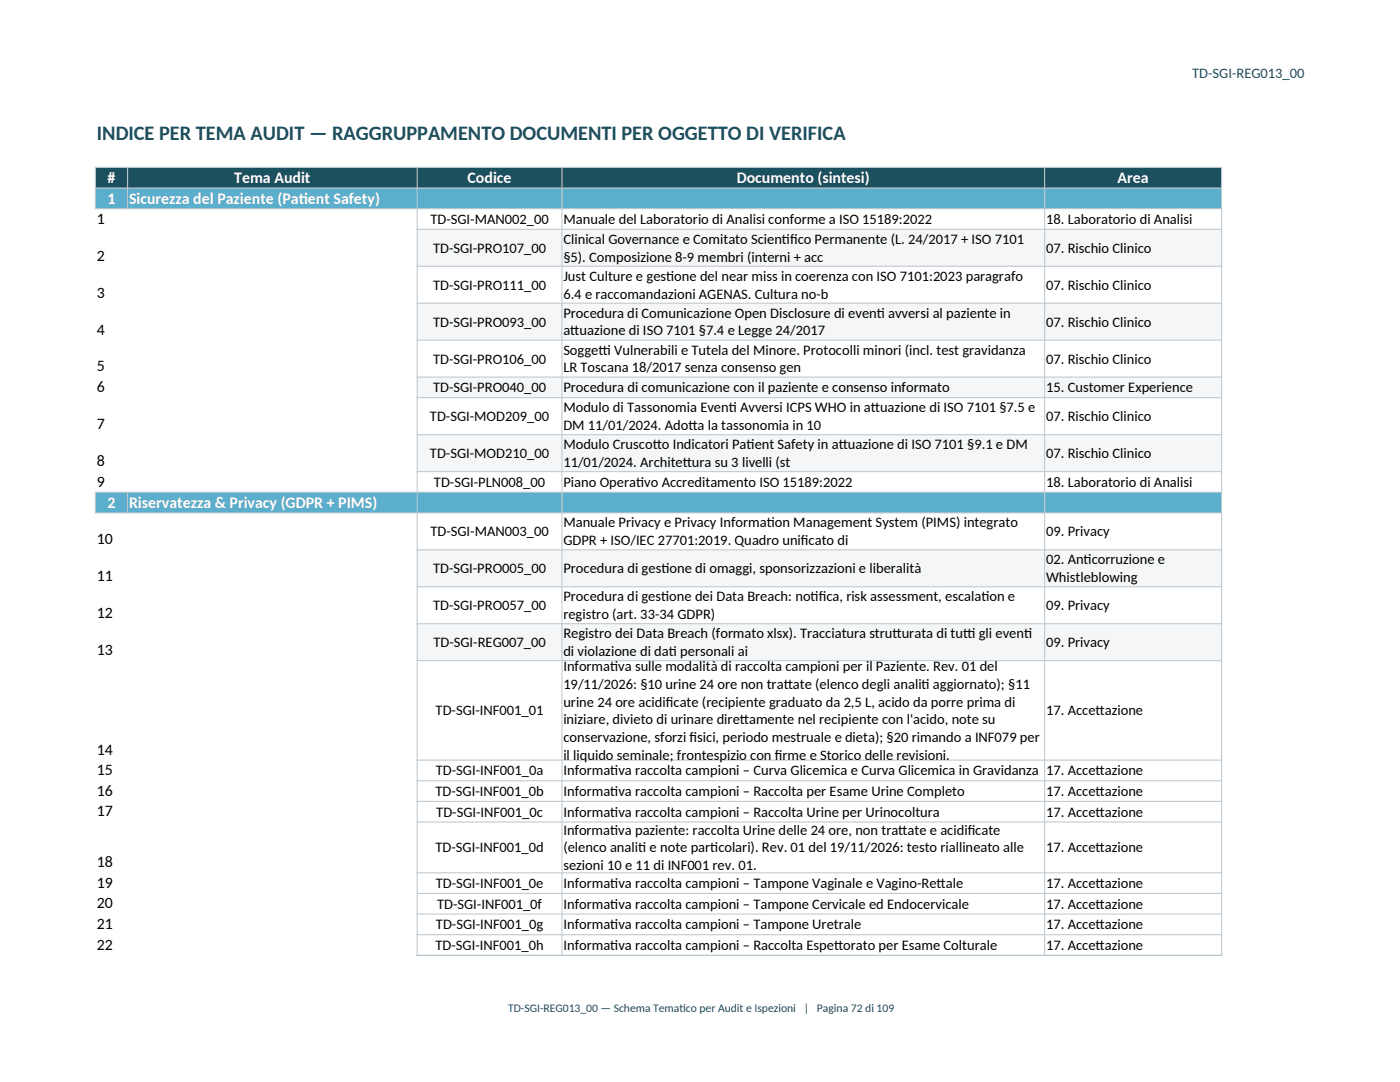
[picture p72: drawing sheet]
<svg xmlns="http://www.w3.org/2000/svg" width="279mm" height="216mm" viewBox="0 0 279 216" stroke-linecap="round" stroke-linejoin="round" font-family="sans-serif">
<defs><g id="words">
<text font-size="4.1" fill="#1b505f" x="19.3" y="27.9">INDICE PER TEMA AUDIT — RAGGRUPPAMENTO DOCUMENTI PER OGGETTO DI VERIFICA</text>
<g font-size="3.2" fill="#fff">
<text x="21.5" y="40.7">1</text>
<text x="21.5" y="36.6">#</text>
<text x="25.8" y="40.7">Sicurezza del Paziente (Pat</text>
<text x="46.7" y="36.6">Tema Audit</text>
<text x="59.6" y="40.7">ient Safety)</text>
<text x="93.3" y="36.6">Codice</text>
<text x="147" y="36.6">Documento (sintesi)</text>
<text x="223" y="36.6">Area</text>
<text x="21.5" y="101.4">2</text>
<text x="25.8" y="101.4">Riservatezza &amp; Privacy (GDPR + PIMS)</text>
</g>
<g font-size="3.2">
<text x="19.3" y="44.6">1</text>
<text x="19.3" y="52">2</text>
<text x="19.3" y="59.4">3</text>
<text x="19.3" y="66.7">4</text>
<text x="19.3" y="74.1">5</text>
<text x="19.3" y="78.2">6</text>
<text x="19.3" y="85.6">7</text>
<text x="19.3" y="93">8</text>
<text x="19.3" y="97.1">9</text>
<text x="19.3" y="108.6">10</text>
<text x="19.3" y="116">11</text>
<text x="19.3" y="123.3">12</text>
<text x="19.3" y="130.7">13</text>
<text x="19.3" y="150.6">14</text>
<text x="19.3" y="154.7">15</text>
<text x="19.3" y="158.8">16</text>
<text x="19.3" y="162.9">17</text>
<text x="19.3" y="173">18</text>
<text x="19.3" y="177.2">19</text>
<text x="19.3" y="181.3">20</text>
<text x="19.3" y="185.4">21</text>
<text x="19.3" y="189.5">22</text>
</g>
<text font-size="2.9" fill="#1b505f" x="237.9" y="15.6">TD-SGI-REG013_00</text>
<g font-size="2.9">
<text x="85.9" y="44.7">TD-SGI-MAN002_00</text>
<text x="112.4" y="44.7">Manuale del Laboratorio di Analisi conforme a ISO 15189:2022</text>
<text x="208.8" y="44.7">18. Laboratorio di Analisi</text>
<text x="86.4" y="50.4">TD-SGI-PRO107_00</text>
<text x="112.4" y="48.7">Clinical Governance e Comitato Scientico Permanente (L. 24/2017 + ISO 7101</text>
<text x="112.4" y="52.2">§5). Composizione 8-9 membri (interni + acc</text>
<text x="156.1" y="48.7">if</text>
<text x="208.8" y="50.4">07. Rischio Clinico</text>
<text x="86.4" y="57.8">TD-SGI-PRO111_00</text>
<text x="112.4" y="56">Just Culture e gest</text>
<text x="112.4" y="59.6">6.4 e raccomandazioni AGENAS. Cultura no-b</text>
<text x="133" y="56">ione del near miss in coerenza con ISO 7101:2023 paragrafo</text>
<text x="208.8" y="57.8">07. Rischio Clinico</text>
<text x="86.4" y="65.2">TD-SGI-PRO093_00</text>
<text x="112.4" y="63.4">Procedura di Comunicazione Open Disclosure di event</text>
<text x="175" y="63.4">i avversi al paziente in</text>
<text x="208.8" y="65.2">07. Rischio Clinico</text>
<text x="112.4" y="66.9">at</text>
<text x="112.4" y="70.8">Sogget</text>
<text x="113.8" y="66.9">tuazione di ISO 7101 §7.4 e Legge 24/2017</text>
<text x="119.4" y="70.8">t</text>
<text x="119.4" y="70.8">i Vulnerabili e Tutela del Minore. Protocolli minori (incl. test gravidanza</text>
<text x="86.4" y="72.6">TD-SGI-PRO106_00</text>
<text x="112.4" y="74.3">LR Toscana 18/2017 senza consenso gen</text>
<text x="208.8" y="72.6">07. Rischio Clinico</text>
<text x="86.4" y="78.3">TD-SGI-PRO040_00</text>
<text x="112.4" y="78.3">Procedura di comunicazione con il paziente e consenso informato</text>
<text x="112.4" y="82.3">Modulo di Tassonomia Event</text>
<text x="145.5" y="82.3">i Avversi ICPS WHO in at</text>
<text x="173.8" y="82.3">tuazione di ISO 7101 §7.5 e</text>
<text x="208.8" y="78.3">15. Customer Experience</text>
<text x="85.8" y="84">TD-SGI-MOD209_00</text>
<text x="112.4" y="85.8">DM 11/01/2024. Adot</text>
<text x="112.4" y="89.7">Modulo Cruscot</text>
<text x="130.3" y="89.7">to Indicatori Pat</text>
<text x="137.4" y="85.8">ta la tassonomia in 10</text>
<text x="149" y="89.7">ient Safety in at</text>
<text x="167.4" y="89.7">tuazione di ISO 7101 §9.1 e DM</text>
<text x="208.8" y="84">07. Rischio Clinico</text>
<text x="85.8" y="91.4">TD-SGI-MOD210_00</text>
<text x="112.4" y="93.2">11/01/2024. Architet</text>
<text x="136.3" y="93.2">tura su 3 livelli (st</text>
<text x="208.8" y="91.4">07. Rischio Clinico</text>
<text x="86.6" y="97.2">TD-SGI-PLN008_00</text>
<text x="112.4" y="97.2">Piano Operat</text>
<text x="127" y="97.2">ivo Accreditamento ISO 15189:2022</text>
<text x="208.8" y="97.2">18. Laboratorio di Analisi</text>
<text x="85.9" y="107">TD-SGI-MAN003_00</text>
<text x="112.4" y="105.3">Manuale Privacy e Privacy Informat</text>
<text x="153" y="105.3">ion Management System (PIMS) integrato</text>
<text x="208.8" y="107">09. Privacy</text>
<text x="112.4" y="108.8">GDPR + ISO/IEC 27701:2019. Quadro unif</text>
<text x="159.9" y="108.8">icato di</text>
<text x="208.8" y="112.6">02. Ant</text>
<text x="216.3" y="112.6">icorruzione e</text>
<text x="86.4" y="114.4">TD-SGI-PRO005_00</text>
<text x="112.4" y="114.4">Procedura di gest</text>
<text x="112.4" y="120">Procedura di gest</text>
<text x="132" y="120">ione dei Data Breach: notica, risk assessment, escalat</text>
<text x="132" y="114.4">ione di omaggi, sponsorizzazioni e liberalità</text>
<text x="161.8" y="120">if</text>
<text x="195.9" y="120">ion e</text>
<text x="208.8" y="116.2">Whistleblowing</text>
<text x="86.4" y="121.8">TD-SGI-PRO057_00</text>
<text x="112.4" y="123.5">registro (art. 33-34 GDPR)</text>
<text x="208.8" y="121.8">09. Privacy</text>
<text x="86.5" y="129.1">TD-SGI-REG007_00</text>
<text x="112.4" y="127.4">Registro dei Data Breach (formato xlsx). Tracciatura strut</text>
<text x="112.4" y="130.9">di violazione di dat</text>
<text x="133.5" y="130.9">i personali ai</text>
<text x="178.1" y="127.4">turata di tut</text>
<text x="192.2" y="127.4">t</text>
<text x="192.2" y="127.4">i gli event</text>
<text x="204.4" y="127.4">i</text>
<text x="208.8" y="129.1">09. Privacy</text>
<text x="112.4" y="133.9">Informat</text>
<text x="112.4" y="137.5">19/11/2026: §10 urine 24 ore non trat</text>
<text x="121.8" y="133.9">iva sulle modalità di raccolta campioni per il Paziente. Rev. 01 del</text>
<text x="156.4" y="137.5">tate (elenco degli analit</text>
<text x="183.9" y="137.5">i aggiornato); §11</text>
<text x="86.9" y="142.7">TD-SGI-INF001_01</text>
<text x="112.4" y="141">urine 24 ore acidif</text>
<text x="132.9" y="141">icate (recipiente graduato da 2,5 L, acido da porre prima di</text>
<text x="208.8" y="142.7">17. Accet</text>
<text x="218.6" y="142.7">tazione</text>
<text x="112.4" y="144.5">iniziare, divieto di urinare diret</text>
<text x="112.4" y="148">conservazione, sforzi f</text>
<text x="137.6" y="148">isici, periodo mestruale e dieta); §20 rimando a INF079 per</text>
<text x="147.7" y="144.5">tamente nel recipiente con l'acido, note su</text>
<text x="87" y="154.7">TD-SGI-INF001_0a</text>
<text x="112.4" y="151.6">il liquido seminale; frontespizio con f</text>
<text x="112.4" y="154.7">Informat</text>
<text x="121.8" y="154.7">iva raccolta campioni – Curva Glicemica e Curva Glicemica in Gravidanza</text>
<text x="154.6" y="151.6">irme e Storico delle revisioni.</text>
<text x="208.8" y="154.7">17. Accet</text>
<text x="218.6" y="154.7">tazione</text>
<text x="86.9" y="158.8">TD-SGI-INF001_0b</text>
<text x="112.4" y="158.8">Informat</text>
<text x="121.8" y="158.8">iva raccolta campioni – Raccolta per Esame Urine Completo</text>
<text x="208.8" y="158.8">17. Accet</text>
<text x="218.6" y="158.8">tazione</text>
<text x="87.1" y="163">TD-SGI-INF001_0c</text>
<text x="112.4" y="166.6">Informat</text>
<text x="112.4" y="163">Informat</text>
<text x="121.8" y="166.6">iva paziente: raccolta Urine delle 24 ore, non trat</text>
<text x="121.8" y="163">iva raccolta campioni – Raccolta Urine per Urinocoltura</text>
<text x="179.3" y="166.6">tate e acidif</text>
<text x="193.1" y="166.6">icate</text>
<text x="208.8" y="163">17. Accet</text>
<text x="218.6" y="163">tazione</text>
<text x="86.9" y="170.1">TD-SGI-INF001_0d</text>
<text x="112.4" y="170.1">(elenco analit</text>
<text x="112.4" y="173.6">sezioni 10 e 11 di INF001 rev. 01.</text>
<text x="127.4" y="170.1">i e note part</text>
<text x="141.7" y="170.1">icolari). Rev. 01 del 19/11/2026: testo riallineato alle</text>
<text x="208.8" y="170.1">17. Accet</text>
<text x="218.6" y="170.1">tazione</text>
<text x="87" y="177.2">TD-SGI-INF001_0e</text>
<text x="112.4" y="177.2">Informat</text>
<text x="121.8" y="177.2">iva raccolta campioni – Tampone Vaginale e Vagino-Ret</text>
<text x="186.9" y="177.2">tale</text>
<text x="208.8" y="177.2">17. Accet</text>
<text x="218.6" y="177.2">tazione</text>
<text x="87" y="185.4">TD-SGI-INF001_0g</text>
<text x="87.2" y="181.3">TD-SGI-INF001_0f</text>
<text x="112.4" y="181.3">Informat</text>
<text x="112.4" y="185.4">Informat</text>
<text x="121.8" y="181.3">iva raccolta campioni – Tampone Cervicale ed Endocervicale</text>
<text x="121.8" y="185.4">iva raccolta campioni – Tampone Uretrale</text>
<text x="208.8" y="181.3">17. Accet</text>
<text x="208.8" y="185.4">17. Accet</text>
<text x="218.6" y="181.3">tazione</text>
<text x="218.6" y="185.4">tazione</text>
<text x="86.9" y="189.6">TD-SGI-INF001_0h</text>
<text x="112.4" y="189.6">Informat</text>
<text x="121.8" y="189.6">iva raccolta campioni – Raccolta Espet</text>
<text x="166.4" y="189.6">torato per Esame Colturale</text>
<text x="208.8" y="189.6">17. Accet</text>
<text x="218.6" y="189.6">tazione</text>
</g>
<g font-size="2.3" fill="#1b505f">
<text x="101.4" y="202">TD-SGI-REG013_00 — Schema Temat</text>
<text x="135.6" y="202">ico per Audit e Ispezioni | Pagina 72 di 109</text>
</g>
</g></defs>
<path d="M19 33.4h224.8v4.1h-224.8z" fill-rule="evenodd" fill="#1b505f"/>
<path d="M19 37.5h224.8v4.1h-224.8z" fill-rule="evenodd" fill="#5bafcc"/>
<g fill="#f4f6f8">
<path d="M83.2 45.7h160.6v7.4h-160.6z" fill-rule="evenodd"/>
<path d="M83.2 60.5h160.6v7.4h-160.6z" fill-rule="evenodd"/>
<path d="M83.2 75.2h160.6v4.1h-160.6z" fill-rule="evenodd"/>
<path d="M83.2 86.7h160.6v7.4h-160.6z" fill-rule="evenodd"/>
</g>
<path d="M19 98.2h224.8v4.1h-224.8z" fill-rule="evenodd" fill="#5bafcc"/>
<g fill="#f4f6f8">
<path d="M83.2 109.7h160.6v7.4h-160.6z" fill-rule="evenodd"/>
<path d="M83.2 124.4h160.6v7.4h-160.6z" fill-rule="evenodd"/>
</g>
<g fill="none" stroke="#bfc9d1" stroke-width=".22">
<path d="M18.9 33.4h225M18.9 37.5h225M19 33.3v8.4M25.5 33.3v8.4M83.3 33.3v157.4M112.2 33.3v157.4M208.5 33.3v157.4M243.8 33.3v157.4M18.9 41.6h225M83.1 45.8h160.8M83.1 53.1h160.8M83.1 60.5h160.8"/>
<path d="M83.1 67.9h160.8M83.1 75.2h160.8M83.1 79.4h160.8M18.9 98.2h225M19 98.1v4.3M25.5 98.1v4.3M83.1 86.7h160.8M83.1 94.1h160.8M18.9 102.3h225M83.1 109.7h160.8M83.1 117.1h160.8M83.1 124.5h160.8"/>
<path d="M83.1 131.8h160.8M83.1 151.7h160.8M83.1 155.8h160.8M83.1 159.9h160.8M83.1 164h160.8M83.1 174.2h160.8M83.1 178.3h160.8M83.1 182.4h160.8M83.1 186.5h160.8M83.1 190.6h160.8"/>
</g>
<use href="#words"/>
</svg>
